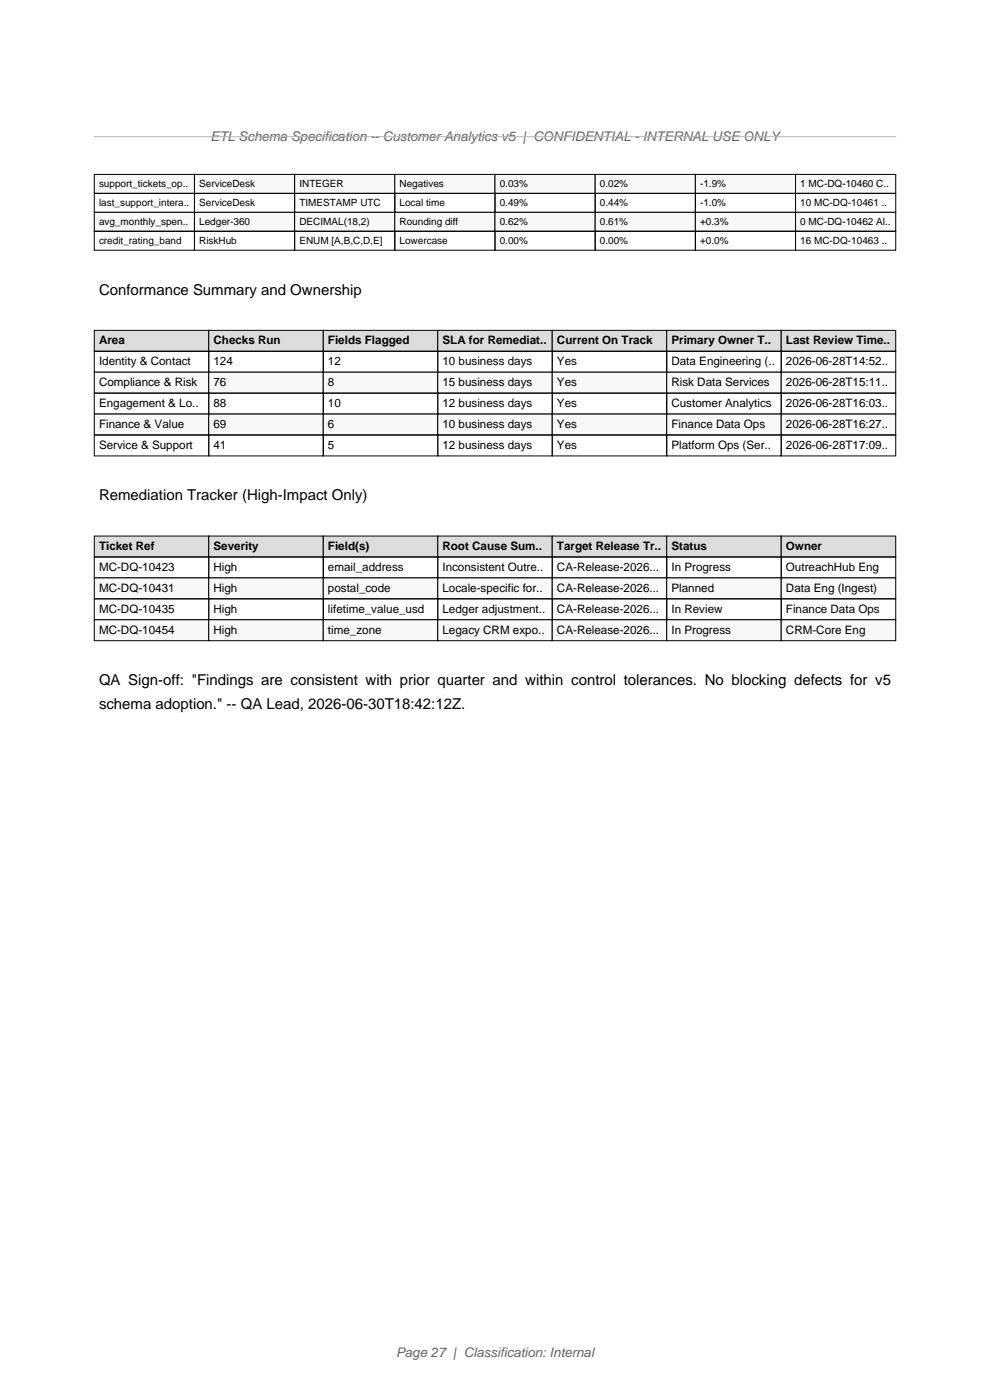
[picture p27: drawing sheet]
<svg xmlns="http://www.w3.org/2000/svg" width="210mm" height="297mm" viewBox="0 0 210 297" stroke-linecap="round" stroke-linejoin="round" font-family="sans-serif">
<defs><g id="words">
<g font-size="3.2">
<text x="21" y="62.5">Conformance Summary and Ownership</text>
<text x="21" y="106.2">Remediation Tracker (High-Impact Only)</text>
<text x="21" y="145.4">QA Sign-off: &quot;Findings are consistent with prior quarter and within control tolerances. No blocking defects for v5</text>
<text x="21" y="150.4">schema adoption.&quot; -- QA Lead, 2026-06-30T18:42:12Z.</text>
</g>
<g font-size="2.8" fill="#646464">
<text x="44.6" y="29.8">ETL Schema Specification -- Customer Analytics v5 | CONFIDENTIAL - INTERNAL USE ONLY</text>
<text x="84" y="287.8">Page 27 | Classification: Internal</text>
</g>
<g font-size="2.5">
<text x="21" y="73">Area</text>
<text x="21" y="77.5">Identity &amp; Contact</text>
<text x="45.3" y="73">Checks Run</text>
<text x="45.3" y="77.5">124</text>
<text x="69.6" y="73">Fields Flagged</text>
<text x="69.6" y="77.5">12</text>
<text x="93.9" y="73">SLA for Remediat..</text>
<text x="93.9" y="77.5">10 business days</text>
<text x="118.1" y="73">Current On Track</text>
<text x="118.1" y="77.5">Yes</text>
<text x="142.4" y="73">Primary Owner T..</text>
<text x="142.4" y="77.5">Data Engineering (..</text>
<text x="166.7" y="73">Last Review Time..</text>
<text x="166.7" y="77.5">2026-06-28T14:52..</text>
<text x="21" y="81.9">Compliance &amp; Risk</text>
<text x="45.3" y="81.9">76</text>
<text x="69.6" y="81.9">8</text>
<text x="93.9" y="81.9">15 business days</text>
<text x="118.1" y="81.9">Yes</text>
<text x="142.4" y="81.9">Risk Data Services</text>
<text x="166.7" y="81.9">2026-06-28T15:11..</text>
<text x="21" y="86.4">Engagement &amp; Lo..</text>
<text x="45.3" y="86.4">88</text>
<text x="69.6" y="86.4">10</text>
<text x="93.9" y="86.4">12 business days</text>
<text x="118.1" y="86.4">Yes</text>
<text x="142.4" y="86.4">Customer Analytics</text>
<text x="166.7" y="86.4">2026-06-28T16:03..</text>
<text x="21" y="90.8">Finance &amp; Value</text>
<text x="21" y="95.2">Service &amp; Support</text>
<text x="45.3" y="90.8">69</text>
<text x="45.3" y="95.2">41</text>
<text x="69.6" y="90.8">6</text>
<text x="69.6" y="95.2">5</text>
<text x="93.9" y="90.8">10 business days</text>
<text x="93.9" y="95.2">12 business days</text>
<text x="118.1" y="90.8">Yes</text>
<text x="118.1" y="95.2">Yes</text>
<text x="142.4" y="90.8">Finance Data Ops</text>
<text x="142.4" y="95.2">Platform Ops (Ser..</text>
<text x="166.7" y="90.8">2026-06-28T16:27..</text>
<text x="166.7" y="95.2">2026-06-28T17:09..</text>
<text x="21" y="116.7">Ticket Ref</text>
<text x="45.3" y="116.7">Severity</text>
<text x="69.6" y="116.7">Field(s)</text>
<text x="93.9" y="116.7">Root Cause Sum..</text>
<text x="118.1" y="116.7">Target Release Tr..</text>
<text x="142.4" y="116.7">Status</text>
<text x="166.7" y="116.7">Owner</text>
<text x="21" y="121.1">MC-DQ-10423</text>
<text x="21" y="125.6">MC-DQ-10431</text>
<text x="45.3" y="121.1">High</text>
<text x="45.3" y="125.6">High</text>
<text x="69.6" y="121.1">email_address</text>
<text x="69.6" y="125.6">postal_code</text>
<text x="93.9" y="121.1">Inconsistent Outre..</text>
<text x="93.9" y="125.6">Locale-specific for..</text>
<text x="118.1" y="121.1">CA-Release-2026...</text>
<text x="118.1" y="125.6">CA-Release-2026...</text>
<text x="142.4" y="121.1">In Progress</text>
<text x="142.4" y="125.6">Planned</text>
<text x="166.7" y="121.1">OutreachHub Eng</text>
<text x="166.7" y="125.6">Data Eng (Ingest)</text>
<text x="21" y="130">MC-DQ-10435</text>
<text x="45.3" y="130">High</text>
<text x="69.6" y="130">lifetime_value_usd</text>
<text x="93.9" y="130">Ledger adjustment..</text>
<text x="118.1" y="130">CA-Release-2026...</text>
<text x="142.4" y="130">In Review</text>
<text x="166.7" y="130">Finance Data Ops</text>
<text x="21" y="134.4">MC-DQ-10454</text>
<text x="45.3" y="134.4">High</text>
<text x="69.6" y="134.4">time_zone</text>
<text x="93.9" y="134.4">Legacy CRM expo..</text>
<text x="118.1" y="134.4">CA-Release-2026...</text>
<text x="142.4" y="134.4">In Progress</text>
<text x="166.7" y="134.4">CRM-Core Eng</text>
</g>
<g font-size="2.1">
<text x="21" y="39.6">support_tickets_op..</text>
<text x="42.2" y="39.6">ServiceDesk</text>
<text x="63.5" y="39.6">INTEGER</text>
<text x="84.8" y="39.6">Negatives</text>
<text x="106" y="39.6">0.03%</text>
<text x="127.3" y="39.6">0.02%</text>
<text x="148.5" y="39.6">-1.9%</text>
<text x="169.7" y="39.6">1 MC-DQ-10460 C..</text>
<text x="21" y="43.7">last_support_intera..</text>
<text x="21" y="47.7">avg_monthly_spen..</text>
<text x="42.2" y="43.7">ServiceDesk</text>
<text x="42.2" y="47.7">Ledger-360</text>
<text x="63.5" y="43.7">TIMESTAMP UTC</text>
<text x="63.5" y="47.7">DECIMAL(18,2)</text>
<text x="84.8" y="43.7">Local time</text>
<text x="84.8" y="47.7">Rounding diff</text>
<text x="106" y="43.7">0.49%</text>
<text x="106" y="47.7">0.62%</text>
<text x="127.3" y="43.7">0.44%</text>
<text x="127.3" y="47.7">0.61%</text>
<text x="148.5" y="43.7">-1.0%</text>
<text x="148.5" y="47.7">+0.3%</text>
<text x="169.7" y="43.7">10 MC-DQ-10461 ..</text>
<text x="169.7" y="47.7">0 MC-DQ-10462 Al..</text>
<text x="21" y="51.7">credit_rating_band</text>
<text x="42.2" y="51.7">RiskHub</text>
<text x="63.5" y="51.7">ENUM [A,B,C,D,E]</text>
<text x="84.8" y="51.7">Lowercase</text>
<text x="106" y="51.7">0.00%</text>
<text x="127.3" y="51.7">0.00%</text>
<text x="148.5" y="51.7">+0.0%</text>
<text x="169.7" y="51.7">16 MC-DQ-10463 ..</text>
</g>
</g></defs>
<path d="M20 29h170" fill="none" stroke="#b4b4b4" stroke-width=".21"/>
<g fill="#f8f8f8" stroke="#000" stroke-width=".21">
<path d="M20 37h21.3v4h-21.3z"/>
<path d="M41.3 37h21.2v4h-21.2z"/>
<path d="M62.5 37h21.3v4h-21.3z"/>
<path d="M83.7 37h21.3v4h-21.3z"/>
<path d="M105 37h21.3v4h-21.3z"/>
<path d="M126.3 37h21.2v4h-21.2z"/>
<path d="M147.5 37h21.3v4h-21.3z"/>
<path d="M168.8 37h21.2v4h-21.2z"/>
</g>
<path d="M20 41h21.3v4h-21.3zM41.3 41h21.2v4h-21.2zM62.5 41h21.3v4h-21.3zM83.7 41h21.3v4h-21.3zM105 41h21.3v4h-21.3zM126.3 41h21.2v4h-21.2zM147.5 41h21.3v4h-21.3zM168.8 41h21.2v4h-21.2z" fill="none" stroke="#000" stroke-width=".21"/>
<g fill="#f8f8f8" stroke="#000" stroke-width=".21">
<path d="M20 45h21.3v4.1h-21.3z"/>
<path d="M41.3 45h21.2v4.1h-21.2z"/>
<path d="M62.5 45h21.3v4.1h-21.3z"/>
<path d="M83.7 45h21.3v4.1h-21.3z"/>
<path d="M105 45h21.3v4.1h-21.3z"/>
<path d="M126.3 45h21.2v4.1h-21.2z"/>
<path d="M147.5 45h21.3v4.1h-21.3z"/>
<path d="M168.8 45h21.2v4.1h-21.2z"/>
</g>
<path d="M20 49.1h21.3v4h-21.3zM41.3 49.1h21.2v4h-21.2zM62.5 49.1h21.3v4h-21.3zM83.7 49.1h21.3v4h-21.3zM105 49.1h21.3v4h-21.3zM126.3 49.1h21.2v4h-21.2zM147.5 49.1h21.3v4h-21.3zM168.8 49.1h21.2v4h-21.2z" fill="none" stroke="#000" stroke-width=".21"/>
<g fill="#dcdcdc" stroke="#000" stroke-width=".21">
<path d="M20 70.1h24.3v4.4h-24.3z"/>
<path d="M44.3 70.1h24.3v4.4h-24.3z"/>
<path d="M68.6 70.1h24.3v4.4h-24.3z"/>
<path d="M92.9 70.1h24.2v4.4h-24.2z"/>
<path d="M117.1 70.1h24.3v4.4h-24.3z"/>
<path d="M141.4 70.1h24.3v4.4h-24.3z"/>
<path d="M165.7 70.1h24.3v4.4h-24.3z"/>
</g>
<path d="M20 74.5h24.3v4.5h-24.3zM44.3 74.5h24.3v4.5h-24.3zM68.6 74.5h24.3v4.5h-24.3zM92.9 74.5h24.2v4.5h-24.2zM117.1 74.5h24.3v4.5h-24.3zM141.4 74.5h24.3v4.5h-24.3zM165.7 74.5h24.3v4.5h-24.3z" fill="none" stroke="#000" stroke-width=".21"/>
<g fill="#f8f8f8" stroke="#000" stroke-width=".21">
<path d="M20 79h24.3v4.4h-24.3z"/>
<path d="M44.3 79h24.3v4.4h-24.3z"/>
<path d="M68.6 79h24.3v4.4h-24.3z"/>
<path d="M92.9 79h24.2v4.4h-24.2z"/>
<path d="M117.1 79h24.3v4.4h-24.3z"/>
<path d="M141.4 79h24.3v4.4h-24.3z"/>
<path d="M165.7 79h24.3v4.4h-24.3z"/>
</g>
<path d="M20 83.4h24.3v4.4h-24.3zM44.3 83.4h24.3v4.4h-24.3zM68.6 83.4h24.3v4.4h-24.3zM92.9 83.4h24.2v4.4h-24.2zM117.1 83.4h24.3v4.4h-24.3zM141.4 83.4h24.3v4.4h-24.3zM165.7 83.4h24.3v4.4h-24.3z" fill="none" stroke="#000" stroke-width=".21"/>
<g fill="#f8f8f8" stroke="#000" stroke-width=".21">
<path d="M20 87.8h24.3v4.5h-24.3z"/>
<path d="M44.3 87.8h24.3v4.5h-24.3z"/>
<path d="M68.6 87.8h24.3v4.5h-24.3z"/>
<path d="M92.9 87.8h24.2v4.5h-24.2z"/>
<path d="M117.1 87.8h24.3v4.5h-24.3z"/>
<path d="M141.4 87.8h24.3v4.5h-24.3z"/>
<path d="M165.7 87.8h24.3v4.5h-24.3z"/>
</g>
<path d="M20 92.3h24.3v4.4h-24.3zM44.3 92.3h24.3v4.4h-24.3zM68.6 92.3h24.3v4.4h-24.3zM92.9 92.3h24.2v4.4h-24.2zM117.1 92.3h24.3v4.4h-24.3zM141.4 92.3h24.3v4.4h-24.3zM165.7 92.3h24.3v4.4h-24.3z" fill="none" stroke="#000" stroke-width=".21"/>
<g fill="#dcdcdc" stroke="#000" stroke-width=".21">
<path d="M20 113.7h24.3v4.5h-24.3z"/>
<path d="M44.3 113.7h24.3v4.5h-24.3z"/>
<path d="M68.6 113.7h24.3v4.5h-24.3z"/>
<path d="M92.9 113.7h24.2v4.5h-24.2z"/>
<path d="M117.1 113.7h24.3v4.5h-24.3z"/>
<path d="M141.4 113.7h24.3v4.5h-24.3z"/>
<path d="M165.7 113.7h24.3v4.5h-24.3z"/>
</g>
<path d="M20 118.2h24.3v4.4h-24.3zM44.3 118.2h24.3v4.4h-24.3zM68.6 118.2h24.3v4.4h-24.3zM92.9 118.2h24.2v4.4h-24.2zM117.1 118.2h24.3v4.4h-24.3zM141.4 118.2h24.3v4.4h-24.3zM165.7 118.2h24.3v4.4h-24.3z" fill="none" stroke="#000" stroke-width=".21"/>
<g fill="#f8f8f8" stroke="#000" stroke-width=".21">
<path d="M20 122.6h24.3v4.4h-24.3z"/>
<path d="M44.3 122.6h24.3v4.4h-24.3z"/>
<path d="M68.6 122.6h24.3v4.4h-24.3z"/>
<path d="M92.9 122.6h24.2v4.4h-24.2z"/>
<path d="M117.1 122.6h24.3v4.4h-24.3z"/>
<path d="M141.4 122.6h24.3v4.4h-24.3z"/>
<path d="M165.7 122.6h24.3v4.4h-24.3z"/>
</g>
<path d="M20 127h24.3v4.5h-24.3zM44.3 127h24.3v4.5h-24.3zM68.6 127h24.3v4.5h-24.3zM92.9 127h24.2v4.5h-24.2zM117.1 127h24.3v4.5h-24.3zM141.4 127h24.3v4.5h-24.3zM165.7 127h24.3v4.5h-24.3z" fill="none" stroke="#000" stroke-width=".21"/>
<g fill="#f8f8f8" stroke="#000" stroke-width=".21">
<path d="M20 131.5h24.3v4.4h-24.3z"/>
<path d="M44.3 131.5h24.3v4.4h-24.3z"/>
<path d="M68.6 131.5h24.3v4.4h-24.3z"/>
<path d="M92.9 131.5h24.2v4.4h-24.2z"/>
<path d="M117.1 131.5h24.3v4.4h-24.3z"/>
<path d="M141.4 131.5h24.3v4.4h-24.3z"/>
<path d="M165.7 131.5h24.3v4.4h-24.3z"/>
</g>
<use href="#words"/>
</svg>
